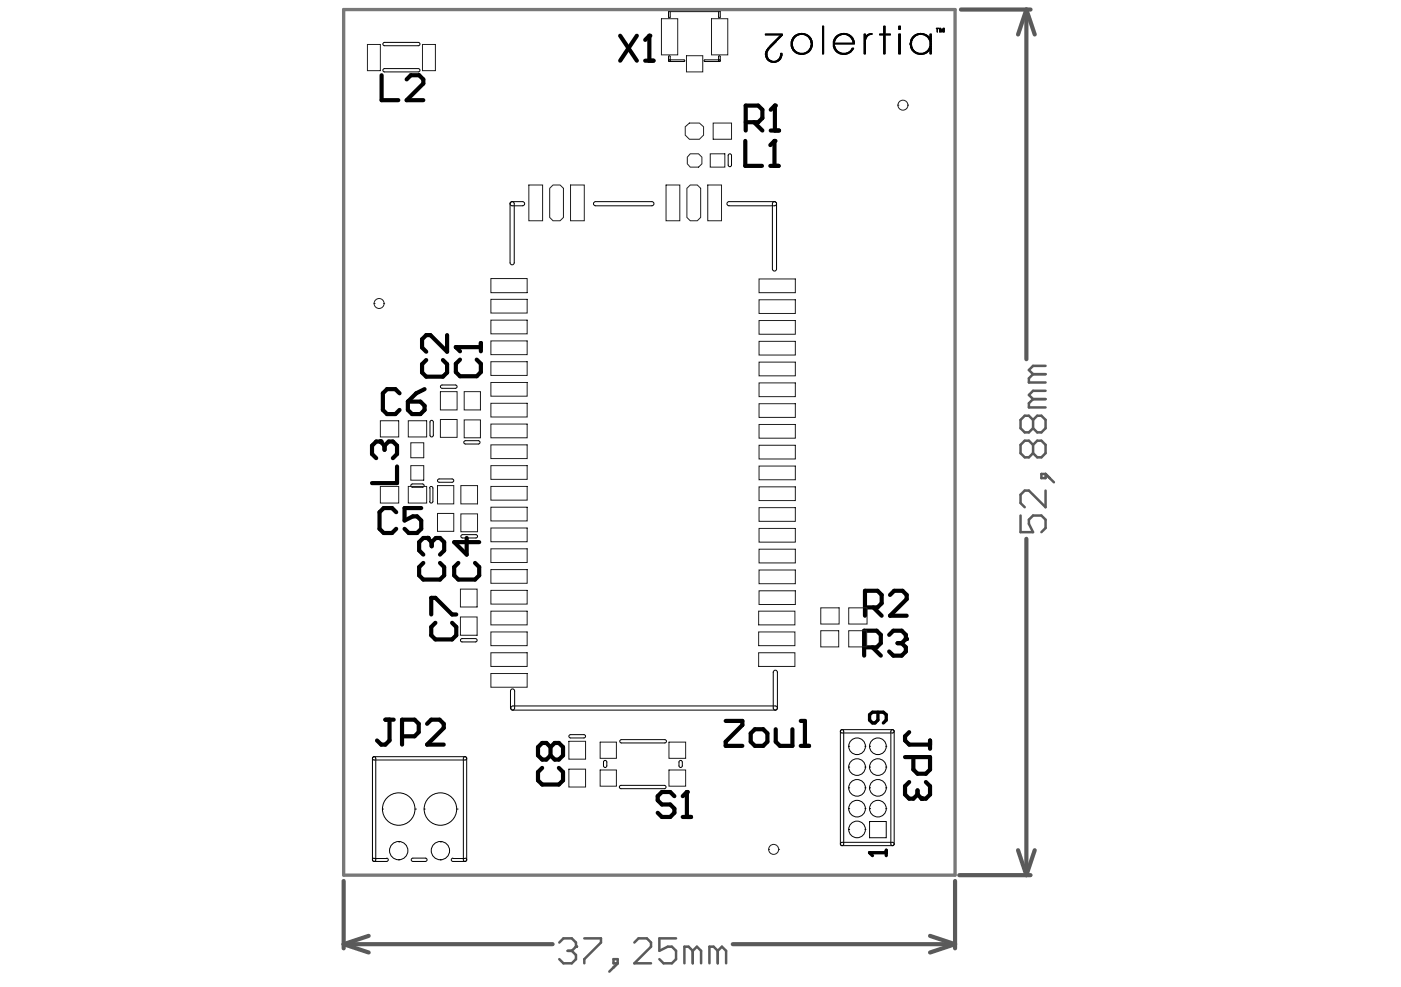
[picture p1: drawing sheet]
<svg xmlns="http://www.w3.org/2000/svg" width="287mm" height="202mm" viewBox="0 0 287 202" stroke-linecap="round" stroke-linejoin="round" font-family="sans-serif">
<g fill="none" stroke="#5a5a5a" stroke-width=".85">
<path d="M196.7 2h14.3M210.1 2l1.7 5.1M210.1 2v71.6M210.1 2l-1.7 5.1M210.1 110.4v68.8M196.4 179.2h14.6M208.4 174.1l1.7 5.1M211.8 174.1l-1.7 5.1M70.4 180.4v13.8M70.4 193.4l5.1 1.7M70.4 193.4h42.7M75.5 191.7l-5.1 1.7"/>
<path d="M150 193.4h45.5M190.4 191.7l5.1 1.7M195.5 180.4v13.8M195.5 193.4l-5.1 1.7"/>
</g>
<g fill="none" stroke="#5a5a5a" stroke-width=".51">
<path d="M211.5 76.6l-.9 .9v.8h3.4M211.5 76.6h2.5M214 74.9h-2.5l-.9 .9 .9 .8M211.5 86l-.9-.9h-.8l-.9 .9v1.7l.9 .9h.8l.9-.9M211.5 91.1l-.9-.8h-.8l-.9 .8v1.7l.9 .9h.8l.9-.9M211.5 81.7l-.9 .9v.8h3.4M211.5 86l.8-.9h.9l.8 .9v1.7l-.8 .9h-.9l-.8-.9M211.5 91.1l.8-.8h.9l.8 .8v1.7l-.8 .9h-.9l-.8-.9M211.5 86v1.7M211.5 91.1v1.7M211.5 81.7h2.5M213.2 97.1h.8v.8h-.8z"/>
<path d="M214 97.1l1.8 1.7M214 80h-2.5l-.9 .9 .9 .8M208.9 105.6v3.4h2.6l-.9-1.7v-.9l.9-.8h1.7l.8 .8v1.7l-.8 .9M214 100.5v3.4l-3.4-3.4h-.8l-.9 .8v1.7l.9 .9M114.5 193l.8-.8h1.8l.8 .8v.9"/>
</g>
<circle cx="117.9" cy="193.9" r=".26" fill="#5a5a5a"/>
<g fill="none" stroke="#5a5a5a" stroke-width=".51">
<path d="M116.2 194.7h.9M117.1 194.7l.8 .9v.8l-.8 .9h-1.8l-.8-.9M117.9 193.9l-.8 .8M119.6 192.2h3.4v.8l-3.4 3.4v.9M125.6 196.4h.8v.9h-.8zM126.4 197.3l-1.7 1.7M129.9 193l.8-.8h1.7l.9 .8v.9l-3.4 3.4h3.4M138.4 192.2h-3.4v2.5l1.7-.8h.8l.9 .8v1.7l-.9 .9h-1.7l-.8-.9M141.8 194.7l-.8-.8h-.9v3.4M141.8 194.7v2.6M141.8 194.7l.9-.8 .8 .8v2.6M146.9 194.7l-.8-.8h-.9v3.4"/>
<path d="M146.9 194.7v2.6M146.9 194.7l.9-.8 .8 .8v2.6"/>
</g>
<g fill="none" stroke="#000" stroke-width=".2">
<path d="M78.4 14.2l.3-.2h6.9a.34 .34 0 0 1 .4 .4 .34 .34 0 0 1-.4 .3h-6.9a.34 .34 0 0 1-.3-.5zM78.4 8.9l.3-.2h6.9a.34 .34 0 0 1 .4 .3 .34 .34 0 0 1-.4 .4h-6.9a.34 .34 0 0 1-.3-.5zM136.9 11.5l.3 .1v.8l-.2 .2-.1-.2zM136.9 12.3h3.1l.2 .1-.2 .2h-3zM136.9 2.1l.3 .1v1.3l-.2 .2-.1-.2zM136.9 2.1l10.4-.1 .2 .2-.2 .2h-10.3zM144.2 12.3h3.1l.2 .1-.2 .2h-3zM147.2 11.5l.3 .1v.8l-.2 .2-.2-.2zM147.2 2.1l.3 .1v1.3l-.2 .2-.2-.2zM156.7 11h.3M156.7 11.1h.3M156.7 11.2h.3"/>
<path d="M156.7 7h3.5M156.7 7.1h3.5M156.7 7.2h3.5M156.8 10.6h.3M156.8 10.7h.2M156.8 10.8h.2M156.8 10.9h.2M156.8 11.3h.2M156.8 11.4h.2M156.8 11.5h.2M156.8 11.6h.3M156.8 11.7h.3"/>
<path d="M156.8 10.4h.4M156.8 10.5h.4M156.8 11.7h.4M156.8 11.8h.4M156.9 11.9h.4M156.9 12h.4M156.9 10.2h.5M156.9 10.3h.4M157 12.1h.4M157 12.2h.4M157 10.1h.4M157.1 12.3h.5"/>
<path d="M157.1 10h.4M157.1 10h.3M157.2 12.3h.5M157.2 9.9h.4M157.3 12.4h.7M157.3 9.8h.4M157.4 9.7h.4M157.4 12.5h.9M157.4 9.6h.5M157.5 12.6h1.7M157.5 9.5h.5M157.6 9.4h.5"/>
<path d="M157.6 9.4h.4M157.7 12.7h1.4M157.7 9.3h.5M157.8 9.2h.5M157.9 9.1h.5M158 12.8h.8M158 9h.5M158 8.9h.5M158.1 8.9h.5M158.2 8.8h.5M158.3 8.7h.5M158.4 12.8h.1"/>
<path d="M158.4 8.6h.5M158.5 8.5h.5M158.5 12.5h.9M158.5 8.4h.5M158.6 8.3h.5M158.7 8.3h.4M158.8 8.2h.4M158.9 12.4h.6M158.9 8.1h.4M159 8h.4M159.1 12.3h.5M159.1 7.9h.4"/>
<path d="M159.1 7.8h.5M159.2 12.3h.5M159.2 7.7h.5M159.3 12.2h.4M159.3 7.7h.4M159.4 12.1h.4M159.4 7.6h.4M159.5 12h.3M159.5 7.5h.4M159.6 11.8h.3M159.6 11.9h.3M159.6 7.4h.4"/>
<path d="M159.7 11.7h.3M159.7 7.3h.4M159.7 11.4h.4M159.7 11.5h.4M159.7 11.6h.3M159.7 7.2h.5M159.8 10.9h.3M159.8 11h.3M159.8 11.1h.3M159.8 11.2h.3M159.8 11.3h.3M162 8.5h.3"/>
<path d="M162 8.6h.2M162 8.7h.2M162 8.8h.2M162 8.9h.2M162 9h.2M162 9.1h.2M162 9.2h.2M162 9.3h.2M162 9.4h.2M162 9.4h.3M162 9.5h.3M162 8.2h.4"/>
<path d="M162 8.3h.4M162 8.3h.3M162 8.4h.3M162 9.6h.3M162 9.7h.3M162 9.8h.4M162.1 8h.4M162.1 8.1h.4M162.1 9.9h.3M162.1 10h.4M162.2 7.8h.4M162.2 7.9h.4"/>
<path d="M162.2 10h.3M162.2 10.1h.4M162.3 7.7h.3M162.3 10.2h.3M162.3 10.3h.4M162.4 10.4h.4M162.4 7.7h.3M162.5 10.5h.4M162.5 7.5h.4M162.5 7.6h.3M162.6 10.6h.4M162.6 7.4h.5"/>
<path d="M162.6 10.6h.6M162.6 7.3h.6M162.7 10.7h.6M162.8 7.2h.6M162.9 10.8h.7M162.9 7.2h.8M163 10.9h2.2M163.1 7.1h2.1M163.2 11h1.8M163.2 7h1.8M163.4 11.1h1.5M163.5 6.9h1.3"/>
<path d="M163.8 11.2h.7M164.1 6.8h.1M164.6 7.2h.7M164.7 10.8h.7M164.9 7.2h.6M165 10.7h.5M165 7.3h.6M165.1 10.6h.5M165.2 10.6h.5M165.2 7.4h.4M165.3 7.5h.4M165.4 10.5h.4"/>
<path d="M165.5 10.4h.3M165.5 7.6h.3M165.6 7.7h.3M165.6 7.7h.4M165.6 10.3h.3M165.6 7.8h.4M165.6 10.1h.4M165.6 10.2h.4M165.7 7.9h.4M165.7 10h.4M165.8 8h.3M165.8 8.1h.3"/>
<path d="M165.8 9.9h.3M165.8 10h.3M165.9 8.2h.2M165.9 8.3h.3M165.9 9.7h.3M165.9 9.8h.2M166 8.4h.2M166 8.5h.2M166 8.6h.2M166 8.7h.3M166 9.4h.3M166 9.4h.2"/>
<path d="M166 9.5h.2M166 9.6h.2M166.1 8.8h.2M166.1 8.9h.2M166.1 9h.2M166.1 9.1h.2M166.1 9.2h.2M166.1 9.3h.2M168.4 10.4h.2M168.4 10.5h.2M168.4 10.6h.2M168.4 10.7h.2"/>
<path d="M168.4 10.8h.2M168.4 10.9h.2M168.4 11h.2M168.4 11.1h.2M168.4 7h.2M168.4 7.1h.2M168.4 7.2h.2M168.4 7.3h.2M168.4 7.4h.2M168.4 7.5h.2M168.4 7.6h.2M168.4 7.7h.2"/>
<path d="M168.4 7.8h.2M168.4 7.9h.2M168.4 8h.2M168.4 8.1h.2M168.4 8.2h.2M168.4 8.3h.2M168.4 8.4h.2M168.4 8.5h.2M168.4 8.6h.2M168.4 8.7h.2M168.4 8.8h.2M168.4 8.9h.2"/>
<path d="M168.4 9h.2M168.4 9.1h.2M168.4 9.2h.2M168.4 9.3h.2M168.4 9.4h.2M168.4 9.5h.2M168.4 9.6h.2M168.4 9.7h.2M168.4 9.8h.2M168.4 9.9h.2M168.4 10h.2M168.4 10.1h.2"/>
<path d="M168.4 10.2h.2M168.4 10.3h.2M168.4 6.8h.2M168.4 6.9h.2M168.4 5.4h.2M168.4 5.5h.2M168.4 5.6h.2M168.4 5.7h.2M168.4 5.8h.2M168.4 5.9h.2M168.4 6h.2M168.4 6.1h.2"/>
<path d="M168.4 6.2h.2M168.4 6.3h.2M168.4 6.4h.2M168.4 6.5h.2M168.4 6.6h.2M168.4 6.7h.2M170.6 8.4h.3M170.6 8.5h.2M170.6 8.6h.2M170.6 8.7h.2M170.6 8.8h.2M170.6 8.9h4.3"/>
<path d="M170.6 9h4.3M170.6 9.1h.2M170.6 9.2h.2M170.6 9.3h.2M170.6 9.4h.2M170.6 9.5h.3M170.7 8.2h.3M170.7 8.3h.2M170.7 9.6h.2M170.7 9.7h.2M170.7 9.8h.3M170.8 8h.3"/>
<path d="M170.8 8.1h.2M170.8 9.9h.2M170.8 10h.3M170.8 7.8h.4M170.8 7.9h.4M170.8 10.1h.4M170.9 7.7h.4M170.9 10.2h.4M170.9 10.3h.5M171 10.4h.4M171 7.6h.4M171 7.7h.4"/>
<path d="M171.1 10.5h.4M171.1 7.5h.4M171.2 10.6h.4M171.2 7.4h.5M171.3 10.6h.5M171.3 7.3h.5M171.4 10.7h.6M171.4 10.8h.8M171.4 7.2h.6M171.5 7.2h.8M171.6 10.9h2.2M171.7 7.1h2.1"/>
<path d="M171.8 11h1.9M171.9 7h1.8M172 11.1h1.5M172.1 6.9h1.3M172.4 11.2h.7M172.7 6.8h.1M173.2 7.2h.7M173.3 10.8h.7M173.5 7.2h.6M173.6 10.7h.5M173.7 7.3h.5M173.7 10.6h.6"/>
<path d="M173.8 10.6h.5M173.8 7.4h.5M173.9 7.5h.4M174 10.5h.3M174 7.6h.4M174.1 10.4h.3M174.1 7.7h.4M174.2 7.7h.4M174.2 10.3h.3M174.3 7.8h.3M174.3 10.1h.3M174.3 10.2h.3"/>
<path d="M174.3 7.9h.4M174.3 8h.4M174.3 10h.4M174.4 8.1h.4M174.4 8.2h.4M174.4 9.9h.4M174.4 10h.3M174.5 8.3h.3M174.5 8.3h.4M174.6 8.4h.3M174.6 8.5h.3M174.6 8.6h.3"/>
<path d="M174.6 8.7h.3M174.6 8.8h.3M176.9 10.4h.3M176.9 10.5h.3M176.9 10.6h.3M176.9 10.7h.3M176.9 10.8h.3M176.9 10.9h.3M176.9 11h.3M176.9 11.1h.3M176.9 7h.3M176.9 7.1h.3"/>
<path d="M176.9 7.2h.3M176.9 7.3h.3M176.9 7.4h.3M176.9 7.5h.6M176.9 7.6h.6M176.9 7.7h.5M176.9 7.7h.4M176.9 7.8h.4M176.9 7.9h.3M176.9 8h.3M176.9 8.1h.3M176.9 8.2h.3"/>
<path d="M176.9 8.3h.3M176.9 8.4h.3M176.9 8.5h.3M176.9 8.6h.3M176.9 8.7h.3M176.9 8.8h.3M176.9 8.9h.3M176.9 9h.3M176.9 9.1h.3M176.9 9.2h.3M176.9 9.3h.3M176.9 9.4h.3"/>
<path d="M176.9 9.5h.3M176.9 9.6h.3M176.9 9.7h.3M176.9 9.8h.3M176.9 9.9h.3M176.9 10h.3M176.9 10.1h.3M176.9 10.2h.3M176.9 10.3h.3M177.2 7.4h.4M177.3 7.3h.5M177.4 7.2h.4"/>
<path d="M177.5 7.2h.6M177.6 7.1h.9M177.8 7h.7M178 6.9h.5M180.1 7h2.2M180.1 7.1h2.2M180.1 7.2h2.2M180.9 10.4h.3M180.9 10.5h.3M180.9 10.6h.3M180.9 10.7h.3M180.9 10.8h.3"/>
<path d="M180.9 10.9h.3M180.9 11h.3M180.9 11.1h.3M180.9 7.2h.3M180.9 7.3h.3M180.9 7.4h.3M180.9 7.5h.3M180.9 7.6h.3M180.9 7.7h.3M180.9 7.8h.3M180.9 7.9h.3M180.9 8h.3"/>
<path d="M180.9 8.1h.3M180.9 8.2h.3M180.9 8.3h.3M180.9 8.4h.3M180.9 8.5h.3M180.9 8.6h.3M180.9 8.7h.3M180.9 8.8h.3M180.9 8.9h.3M180.9 9h.3M180.9 9.1h.3M180.9 9.2h.3"/>
<path d="M180.9 9.3h.3M180.9 9.4h.3M180.9 9.5h.3M180.9 9.6h.3M180.9 9.7h.3M180.9 9.8h.3M180.9 9.9h.3M180.9 10h.3M180.9 10.1h.3M180.9 10.2h.3M180.9 10.3h.3M180.9 6.8h.3"/>
<path d="M180.9 6.9h.3M180.9 5.4h.3M180.9 5.5h.3M180.9 5.6h.3M180.9 5.7h.3M180.9 5.8h.3M180.9 5.9h.3M180.9 6h.3M180.9 6.1h.3M180.9 6.2h.3M180.9 6.3h.3M180.9 6.4h.3"/>
<path d="M180.9 6.5h.3M180.9 6.6h.3M180.9 6.7h.3M184 10.4h.3M184 10.5h.3M184 10.6h.3M184 10.7h.3M184 10.8h.3M184 10.9h.3M184 11h.3M184 11.1h.3M184 7h.3"/>
<path d="M184 7.1h.3M184 7.2h.3M184 7.3h.3M184 7.4h.3M184 7.5h.3M184 7.6h.3M184 7.7h.3M184 7.8h.3M184 7.9h.3M184 8h.3M184 8.1h.3M184 8.2h.3"/>
<path d="M184 8.3h.3M184 8.4h.3M184 8.5h.3M184 8.6h.3M184 8.7h.3M184 8.8h.3M184 8.9h.3M184 9h.3M184 9.1h.3M184 9.2h.3M184 9.3h.3M184 9.4h.3"/>
<path d="M184 9.5h.3M184 9.6h.3M184 9.7h.3M184 9.8h.3M184 9.9h.3M184 10h.3M184 10.1h.3M184 10.2h.3M184 10.3h.3M184 5.4h.3M184 5.5h.3M184 5.6h.3"/>
<path d="M184 5.7h.3M184 5.8h.3M184 5.9h.3M184 6h.3M186.3 8.8h.3M186.3 8.9h.3M186.3 9h.3M186.3 9.1h.3M186.3 9.2h.3M186.4 8.3h.3M186.4 8.4h.2M186.4 8.5h.2"/>
<path d="M186.4 8.6h.2M186.4 8.7h.2M186.4 9.3h.2M186.4 9.4h.2M186.4 9.5h.2M186.4 9.6h.3M186.5 8.1h.3M186.5 8.2h.3M186.5 8.3h.2M186.5 9.7h.2M186.5 9.8h.2M186.5 9.9h.3"/>
<path d="M186.6 7.9h.3M186.6 8h.3M186.6 10h.2M186.6 10h.3M186.6 7.8h.4M186.6 10.1h.4M186.6 10.2h.4M186.7 7.7h.5M186.7 7.7h.4M186.7 10.3h.4M186.8 10.4h.4M186.8 7.6h.4"/>
<path d="M186.9 10.5h.3M186.9 7.5h.4M187 10.6h.4M187 7.4h.4M187.1 10.6h.4M187.1 7.3h.5M187.2 10.7h.5M187.2 7.2h.5M187.2 10.8h.7M187.3 7.2h.7M187.4 10.9h2.2M187.4 7.1h2.1"/>
<path d="M187.6 11h1.9M187.6 7h1.8M187.7 11.1h1.6M187.8 6.9h1.3M188.1 11.2h.8M188.4 6.8h.1M188.9 7.2h.8M189.1 10.8h.7M189.3 10.7h.6M189.3 7.2h.5M189.5 10.6h.5M189.5 7.3h.5"/>
<path d="M189.5 7.4h.6M189.6 10.6h.5M189.7 10.5h.4M189.7 7.5h.4M189.8 10.4h.4M189.8 7.6h.4M189.9 7.7h.3M189.9 10.3h.4M190 7.7h.3M190 10.2h.3M190.1 7.8h.6M190.1 10.1h.6"/>
<path d="M190.1 7.9h.6M190.1 8h.6M190.1 10h.6M190.2 8.1h.5M190.2 8.2h.5M190.2 9.8h.5M190.2 9.9h.5M190.3 8.3h.4M190.3 8.4h.4M190.3 9.5h.4M190.3 9.6h.4M190.3 9.7h.4"/>
<path d="M190.4 10.4h.3M190.4 10.5h.3M190.4 10.6h.3M190.4 10.7h.3M190.4 10.8h.3M190.4 10.9h.3M190.4 11h.3M190.4 11.1h.3M190.4 7h.3M190.4 7.1h.3M190.4 7.2h.3M190.4 7.3h.3"/>
<path d="M190.4 7.4h.3M190.4 7.5h.3M190.4 7.6h.3M190.4 7.7h.3M190.4 8.5h.3M190.4 8.6h.3M190.4 8.7h.3M190.4 8.8h.3M190.4 8.9h.3M190.4 9h.3M190.4 9.1h.3M190.4 9.2h.3"/>
<path d="M190.4 9.3h.3M190.4 9.4h.3M190.4 10.2h.3M190.4 10.3h.3M191.7 5.8h.5M191.7 5.9h.5M191.8 6h.1M191.8 6.1h.1M191.8 6.2h.1M191.8 6.3h.1M191.8 6.4h.1M191.8 6.5h.1"/>
<path d="M191.8 6.6h.1M192.4 5.8h.2M192.4 5.9h.2M192.4 6h.2M192.4 6h.3M192.4 6.1h.1M192.4 6.2h.1M192.4 6.3h.1M192.4 6.4h.1M192.4 6.5h.1M192.4 6.6h.1M192.6 6.1h.1"/>
<path d="M192.6 6.2h.2M192.6 6.3h.2M192.7 6.4h.3M192.7 6.5h.3M192.8 6.6h.1M192.9 6.2h.1M192.9 6.3h.1M193 6h.3M193 6.1h.3M193 5.8h.3M193 5.9h.3M193.1 6.2h.2"/>
<path d="M193.1 6.3h.2M193.1 6.4h.2M193.1 6.5h.2M193.1 6.6h.2M149.1 31.7a.34 .34 0 0 1 .4-.2 .34 .34 0 0 1 .3 .3v2a.34 .34 0 0 1-.4 .3 .34 .34 0 0 1-.3-.3zM104.5 41.5a.43 .43 0 0 1 .5-.2 .43 .43 0 0 1 .3 .4v12.1a.43 .43 0 0 1-.5 .4 .43 .43 0 0 1-.4-.4zM104.5 41.5l.3-.2h2.2a.43 .43 0 0 1 .4 .4 .43 .43 0 0 1-.4 .4h-2.2a.43 .43 0 0 1-.3-.6zM121.6 41.5l.3-.2h11.5a.43 .43 0 0 1 .5 .4 .43 .43 0 0 1-.5 .4h-11.5a.43 .43 0 0 1-.3-.6zM148.9 41.5l.3-.2h9.3a.43 .43 0 0 1 .5 .4 .43 .43 0 0 1-.5 .4h-9.3a.43 .43 0 0 1-.3-.6zM158.2 41.5a.43 .43 0 0 1 .5-.2 .43 .43 0 0 1 .3 .4v13.4a.43 .43 0 0 1-.5 .4 .43 .43 0 0 1-.4-.4zM90.2 79l.3-.2h2.7a.34 .34 0 0 1 .4 .4 .34 .34 0 0 1-.4 .3h-2.7a.34 .34 0 0 1-.3-.5zM84.1 99.3l.3-.2h2.1a.34 .34 0 0 1 .3 .4 .34 .34 0 0 1-.3 .3h-2.1a.34 .34 0 0 1-.3-.5z"/>
<path d="M87.9 100a.34 .34 0 0 1 .4-.4 .34 .34 0 0 1 .3 .4v2.7a.34 .34 0 0 1-.3 .3 .34 .34 0 0 1-.4-.3M88 100v2.7M88.1 86.3a.34 .34 0 0 1 .4-.2 .34 .34 0 0 1 .2 .3v2.7a.34 .34 0 0 1-.3 .4 .34 .34 0 0 1-.4-.4zM89.6 98.3l.3-.2h2.7a.34 .34 0 0 1 .3 .3 .34 .34 0 0 1-.3 .4h-2.7a.34 .34 0 0 1-.3-.5zM95 90.4l.3-.1h2.6a.34 .34 0 0 1 .4 .3 .34 .34 0 0 1-.4 .3h-2.6a.34 .34 0 0 1-.3-.5zM94.4 109.7l.3-.2h2.7a.34 .34 0 0 1 .4 .3 .34 .34 0 0 1-.4 .4h-2.7a.34 .34 0 0 1-.3-.5zM94.3 131l.3-.2h2.7a.34 .34 0 0 1 .4 .3 .34 .34 0 0 1-.4 .4h-2.7a.34 .34 0 0 1-.3-.5zM158.4 137.5a.43 .43 0 0 1 .4-.2 .43 .43 0 0 1 .3 .4v7.3a.43 .43 0 0 1-.4 .4 .43 .43 0 0 1-.4-.4zM76.3 155.1a.34 .34 0 0 1 .4-.1 .34 .34 0 0 1 .2 .3v20.8a.34 .34 0 0 1-.3 .3 .34 .34 0 0 1-.4-.3zM76.3 155.1l.3-.1h18.6a.34 .34 0 0 1 .3 .3 .34 .34 0 0 1-.3 .4h-18.6a.34 .34 0 0 1-.3-.6zM94.9 155.1a.34 .34 0 0 1 .4-.1 .34 .34 0 0 1 .2 .3v20.8a.34 .34 0 0 1-.3 .3 .34 .34 0 0 1-.3-.3zM104.6 141.3a.43 .43 0 0 1 .4-.2 .43 .43 0 0 1 .4 .4v3.5a.43 .43 0 0 1-.5 .4 .43 .43 0 0 1-.4-.4z"/>
<path d="M104.6 144.8l.4-.2h53.7a.43 .43 0 0 1 .4 .4 .43 .43 0 0 1-.4 .4h-53.7a.43 .43 0 0 1-.4-.6zM116.5 150.6l.3-.1h2.7a.34 .34 0 0 1 .4 .3 .34 .34 0 0 1-.4 .3h-2.7a.34 .34 0 0 1-.3-.5zM123.6 155.9a.34 .34 0 0 1 .4-.2 .34 .34 0 0 1 .2 .4v.7a.34 .34 0 0 1-.3 .4 .34 .34 0 0 1-.4-.4zM126.9 151.6l.3-.1h8.9a.34 .34 0 0 1 .3 .3 .34 .34 0 0 1-.3 .4h-8.9a.34 .34 0 0 1-.3-.6zM139 155.9a.34 .34 0 0 1 .4-.2 .34 .34 0 0 1 .3 .4v.7a.34 .34 0 0 1-.4 .4 .34 .34 0 0 1-.3-.4zM172.1 149.6a.34 .34 0 0 1 .4-.2 .34 .34 0 0 1 .2 .4v23.1a.34 .34 0 0 1-.3 .3 .34 .34 0 0 1-.4-.3zM172.1 149.6l.3-.2h10.3a.34 .34 0 0 1 .4 .4 .34 .34 0 0 1-.4 .3h-10.3a.34 .34 0 0 1-.3-.5zM173.7 157.1h.1M173.7 152.8h.1M177.1 157.1h.1M177.1 152.8h.1M178 157.1h.1"/>
<path d="M178 152.8h.1M181.3 157.1h.1M181.3 152.8h.1M182.4 149.6a.34 .34 0 0 1 .4-.2 .34 .34 0 0 1 .3 .4v23.1a.34 .34 0 0 1-.4 .3 .34 .34 0 0 1-.3-.3zM76.6 175.7a.34 .34 0 0 0-.4 .4 .34 .34 0 0 0 .4 .3h2.5a.34 .34 0 0 0 .4-.3 .34 .34 0 0 0-.4-.4M76.6 175.8h2.5M78.3 165.7h.1M81.6 176.1h.1M81.6 172.4h.1M84.2 175.9l.3-.2h2.6a.34 .34 0 0 1 .3 .4 .34 .34 0 0 1-.3 .3h-2.6a.34 .34 0 0 1-.3-.5zM85 165.7h.1M86.8 165.7h.1"/>
<path d="M90.2 176.1h.1M90.2 172.4h.1M92.7 175.7a.34 .34 0 0 0-.3 .4 .34 .34 0 0 0 .3 .3h2.5a.34 .34 0 0 0 .3-.3 .34 .34 0 0 0-.3-.4M92.7 175.8h2.5M93.6 165.7h.1M126.8 161l.3-.2h8.9a.34 .34 0 0 1 .4 .4 .34 .34 0 0 1-.4 .3h-8.9a.34 .34 0 0 1-.3-.5zM172.1 172.7l.3-.2h10.3a.34 .34 0 0 1 .4 .4 .34 .34 0 0 1-.4 .3h-10.3a.34 .34 0 0 1-.3-.5zM173.7 169.9h.1M173.7 165.6h.1M173.7 161.4h.1M177.1 169.9h.1M177.1 165.6h.1"/>
<path d="M177.1 161.4h.1M178 168.3h3.4v3.3h-3.4zM178 165.6h.1M178 161.4h.1M181.3 165.6h.1M181.3 161.4h.1"/>
<circle cx="175.5" cy="152.8" r="1.71"/>
<circle cx="175.5" cy="157.1" r="1.71"/>
<circle cx="179.7" cy="152.8" r="1.71"/>
<circle cx="179.7" cy="157.1" r="1.71"/>
<circle cx="81.6" cy="165.7" r="3.3"/>
<circle cx="81.6" cy="174.2" r="1.88"/>
<circle cx="90.2" cy="165.7" r="3.3"/>
<circle cx="90.2" cy="174.2" r="1.88"/>
<circle cx="175.5" cy="161.4" r="1.71"/>
<circle cx="175.5" cy="165.6" r="1.71"/>
<circle cx="175.5" cy="169.9" r="1.71"/>
<circle cx="179.7" cy="161.4" r="1.71"/>
<circle cx="179.7" cy="165.6" r="1.71"/>
</g>
<g fill="none" stroke="#000" stroke-width=".85">
<path d="M78.1 15.4v5.1h3.4M83.2 16.3l.9-.9h1.7l.9 .9v.8l-3.5 3.4h3.5M127 7.3l3.4 5.1M130.4 7.3l-3.4 5.1M132.1 12.4h1.7M132.1 8.2l.8-.9v5.1M152.6 28.9v5.1h3.4M152.7 25h2.5l.9-.8v-1.7l-.9-.9h-2.5v5.1M154.4 25l1.7 1.7M157.7 34h1.7M157.7 29.7l.8-.8v5.1M157.8 22.5l.8-.9v5.1"/>
<path d="M157.8 26.7h1.7M86.9 79.7l-1.7 .8-1.7 1.8M87.3 73.7l-.9 .9v1.7l.9 .8h3.4l.8-.8v-1.7l-.8-.9M91.5 68.6v3.4l-3.4-3.4h-.8l-.9 .9v1.7l.9 .8M94.2 73.7l-.9 .8v1.7l.9 .9h3.4l.8-.9v-1.7l-.8-.8M98.4 70.2v1.7M98.4 71.1h-5.1l.9 .8M78.7 91.3l.9-.9h.8l.9 .9v1.7l-.9 .8M78.7 91.3l-.8-.9h-.9l-.8 .9v1.7l.8 .8M78.7 91.3v.8M81.3 95.5v3.4h-5.1M81.8 80.5l-.9-.8h-1.7l-.8 .8v3.5l.8 .8h1.7l.9-.8"/>
<path d="M83.5 82.3h2.6l.8 .8v.9l-.8 .8h-1.7l-.9-.8zM81.1 104.9l-.8-.8h-1.8l-.8 .8v3.4l.8 .9h1.8l.8-.9M86.2 104.1h-3.4v2.5l1.7-.8h.9l.8 .8v1.7l-.8 .9h-1.7l-.9-.9M86.7 115.3l-.9 .8v1.7l.9 .9h3.4l.8-.9v-1.7l-.8-.8M88.4 111l-.9-.8h-.8l-.9 .8v1.7l.9 .9M88.4 111l.8-.8h.9l.8 .8v1.7l-.8 .9M88.4 111v.9M93.8 115.3l-.8 .8v1.7l.8 .9h3.4l.9-.9v-1.7l-.9-.8M95.5 110.2v3.4l-2.5-2.6h5.1M88.3 125.8v-3.4h.8l3.5 3.4h.8M89.1 127.6l-.8 .8v1.7l.8 .9h3.5l.8-.9v-1.7l-.8-.8M176.9 132.6h2.6l.8-.9v-1.7l-.8-.8h-2.6v5.1"/>
<path d="M177.1 124.4h2.5l.9-.8v-1.8l-.9-.8h-2.5v5.1M178.6 132.6l1.7 1.7M178.8 124.4l1.7 1.7M182 130l.9-.8h1.7l.8 .8v.9l-.8 .8M182.2 121.8l.9-.8h1.7l.8 .8v.9l-3.4 3.4h3.4M183.7 131.7h.9M184.6 131.7l.8 .9v.8l-.8 .9h-1.7l-.9-.9M78.9 147.4h1.7M79.7 147.4v4.2l-.8 .9h-.9l-.8-.9M82.3 150.8h2.6l.8-.9v-1.7l-.8-.8h-2.6v5.1M87.4 148.2l.9-.8h1.7l.8 .8v.9l-3.4 3.4h3.4M111 157.3l-.9 .8v1.7l.9 .9h3.4l.9-.9v-1.7l-.9-.8"/>
<path d="M112.7 153l-.9-.8h-.8l-.9 .8v1.7l.9 .9h.8l.9-.9M112.7 153l.9-.8h.8l.9 .8v1.7l-.9 .9h-.8l-.9-.9M112.7 153v1.7M148.6 147.6h3.4v.9l-3.4 3.4v.9h3.4M153.7 150.2l.8-.8h1.7l.9 .8v1.7l-.9 .9h-1.7l-.8-.9zM158.8 149.4v2.5l.9 .9h2.5v-3.4M163.9 147.6h.9v5.2M163.9 152.8h1.7M185.3 155.1h5.1v2.5l-.9 .9h-1.7l-.8-.9v-2.5M186.1 149.9l-.8 .9v.8l.8 .9h4.3M190.4 151.6v1.8M138.1 163.1l-.9-.9h-1.7l-.9 .9v.8l.9 .9h1.7l.9 .8v.9l-.9 .8h-1.7l-.9-.8"/>
<path d="M139.8 167.3h1.7M139.8 163.1l.8-.9v5.1M186.1 160.2l-.8 .8v1.7l.8 .9h.9l.8-.9M187.8 161.9v.8M189.5 160.2l.9 .8v1.7l-.9 .9h-.8l-.9-.9"/>
</g>
<g fill="#000">
<circle cx="132.9" cy="7.3" r=".43"/>
<circle cx="158.5" cy="28.9" r=".43"/>
<circle cx="158.6" cy="21.6" r=".43"/>
<circle cx="93.3" cy="71.1" r=".43"/>
<circle cx="77.9" cy="90.4" r=".43"/>
<circle cx="87.5" cy="110.2" r=".43"/>
<circle cx="185.4" cy="130.9" r=".43"/>
<circle cx="140.6" cy="162.2" r=".43"/>
<circle cx="178" cy="174.6" r=".34"/>
<circle cx="188.7" cy="163.6" r=".43"/>
</g>
<path d="M179.7 145.9v1.6l-.6 .6h-.5l-.6-.6v-1.1l.6-.5h2.2l.6 .5v1.1l-.6 .6M181.4 174.1v1.1M181.4 174.6h-3.4l.6 .6" fill="none" stroke="#000" stroke-width=".68"/>
<path d="M70.4 2h125.1v177.2h-125.1z" fill="none" stroke="#787878" stroke-width=".68"/>
<g fill="none" stroke="#1e1e1e" stroke-width=".2">
<path d="M75.2 9.1h2.7v5.4h-2.7zM86.5 9.1h2.6v5.4h-2.6zM135.4 3.8h3.3v7.4h-3.3zM140.5 11.4h3.4v3.3h-3.4zM145.7 3.8h3.3v7.4h-3.3zM108.3 37.9h2.8v7.3h-2.8zM112.5 38.6l.7-.7h1.5l.6 .7v5.9l-.6 .7h-1.5l-.7-.7zM116.8 37.9h2.8v7.3h-2.8zM136.4 37.9h2.8v7.3h-2.8zM140.3 26l.8-.8h2.1l.8 .8v1.7l-.8 .8h-2.1l-.8-.8zM140.6 38.6l.7-.7h1.5l.6 .7v5.9l-.6 .7h-1.5l-.7-.7zM141.3 31.5h1.7l.7 .7v1.3l-.7 .7h-1.7l-.6-.7v-1.3z"/>
<path d="M144.9 37.9h2.8v7.3h-2.8zM145.4 31.5h3v2.7h-3zM146 25.2h3.8v3.3h-3.8zM183.8 21.5h.1M185.8 21.5h.1M100.5 57h7.4v2.9h-7.4zM155.4 57.1h7.4v2.8h-7.4zM76.6 62.2h.1M78.5 62.2h.1M100.5 74.1h7.4v2.8h-7.4zM100.5 65.6h7.4v2.8h-7.4zM100.5 61.3h7.4v2.8h-7.4z"/>
<path d="M100.5 78.3h7.4v2.8h-7.4zM100.5 69.8h7.4v2.8h-7.4zM155.4 74.2h7.4v2.8h-7.4zM155.4 65.6h7.4v2.9h-7.4zM155.4 61.4h7.4v2.8h-7.4zM155.4 69.9h7.4v2.8h-7.4zM155.4 78.4h7.4v2.8h-7.4zM77.9 99.6h3.7v3.4h-3.7zM77.9 86.2h3.7v3.3h-3.7zM83.6 99.6h3.7v3.4h-3.7zM83.6 86.2h3.7v3.3h-3.7zM84.1 95.4h2.6v2.9h-2.6z"/>
<path d="M84.1 90.7h2.6v3h-2.6zM89.6 99.5h3.3v3.7h-3.3zM90.2 85.9h3.4v3.7h-3.4zM90.2 80.2h3.4v3.8h-3.4zM94.3 99.5h3.5v3.7h-3.5zM95 86h3.4v3.7h-3.4zM95 80.2h3.4v3.8h-3.4zM100.5 99.6h7.4v2.8h-7.4zM100.5 95.4h7.4v2.8h-7.4zM100.5 86.9h7.4v2.8h-7.4zM100.5 91.1h7.4v2.8h-7.4zM100.5 82.6h7.4v2.8h-7.4z"/>
<path d="M155.4 99.7h7.4v2.8h-7.4zM155.4 95.5h7.4v2.8h-7.4zM155.4 86.9h7.4v2.8h-7.4zM155.4 91.2h7.4v2.8h-7.4zM155.4 82.7h7.4v2.8h-7.4zM89.6 105.2h3.3v3.6h-3.3zM94.3 105.2h3.5v3.7h-3.5zM100.5 108.1h7.4v2.8h-7.4zM100.5 116.7h7.4v2.8h-7.4zM100.5 112.4h7.4v2.8h-7.4zM100.5 103.9h7.4v2.8h-7.4zM155.4 108.2h7.4v2.8h-7.4z"/>
<path d="M155.4 116.7h7.4v2.8h-7.4zM155.4 104h7.4v2.8h-7.4zM155.4 112.5h7.4v2.8h-7.4zM94.3 120.7h3.4v3.6h-3.4zM94.3 126.4h3.4v3.7h-3.4zM100.5 133.7h7.4v2.8h-7.4zM100.5 129.4h7.4v2.8h-7.4zM100.5 120.9h7.4v2.8h-7.4zM100.5 137.9h7.4v2.9h-7.4zM100.5 125.2h7.4v2.8h-7.4zM155.3 133.7h7.4v2.8h-7.4zM155.3 129.4h7.4v2.8h-7.4z"/>
<path d="M155.3 125.2h7.4v2.8h-7.4zM155.4 121h7.4v2.8h-7.4zM168 129.2h3.7v3.3h-3.7zM168 124.5h3.8v3.3h-3.8zM173.7 129.2h3.7v3.3h-3.7zM173.7 124.5h3.8v3.3h-3.8zM116.5 151.8h3.4v3.7h-3.4zM116.5 157.5h3.4v3.7h-3.4zM122.9 157.7h3.3v3.3h-3.3zM122.9 152h3.3v3.3h-3.3zM136.9 152h3.5v3.3h-3.5zM136.9 157.7h3.5v3.3h-3.5z"/>
<path d="M157.4 174h.1M157.4 174a1.02 1.02 0 0 0 1 1 1.02 1.02 0 0 0 1-1M157.4 174a1.02 1.02 0 0 1 1-1.1 1.02 1.02 0 0 1 1 1.1M159.4 174h.1"/>
<circle cx="184.8" cy="21.5" r="1.02"/>
<circle cx="77.6" cy="62.2" r="1.02"/>
</g>
</svg>
